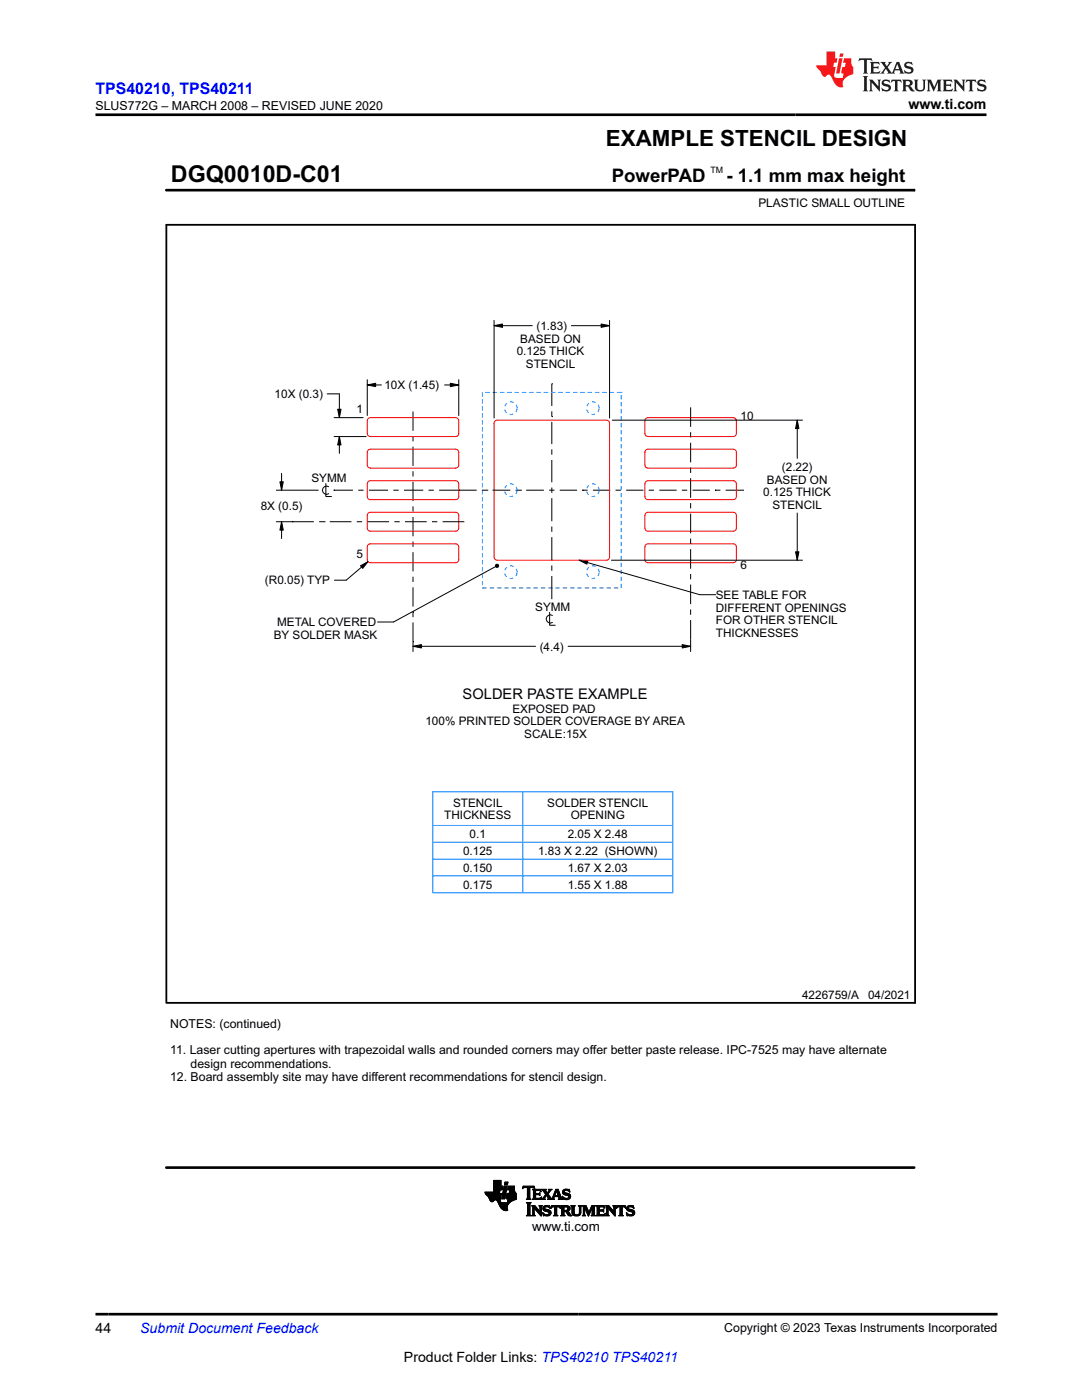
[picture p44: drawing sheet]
<svg xmlns="http://www.w3.org/2000/svg" width="216mm" height="279mm" viewBox="0 0 216 279" stroke-linecap="round" stroke-linejoin="round" font-family="sans-serif">
<defs><g id="words">
<text font-size="4.6" x="34.1" y="36.3">DGQ0010D-C01</text>
<text font-size="4.5" x="120.9" y="29.1">EXAMPLE STENCIL DESIGN</text>
<g font-size="3.7">
<text x="122.1" y="36.3">PowerPAD</text>
<text x="144.9" y="36.3">- 1.1 mm max height</text>
</g>
<text font-size="3.2" fill="#00f" x="19" y="18.7">TPS40210, TPS40211</text>
<text font-size="2.9" x="92.3" y="139.6">SOLDER PASTE EXAMPLE</text>
<g font-size="2.8">
<text x="181.3" y="21.8">www.ti.com</text>
<text x="19" y="266.1">44</text>
<text x="80.6" y="271.7">Product Folder Links: TPS40210 TPS40211</text>
</g>
<text font-size="2.8" fill="#00f" x="28" y="266.1">Submit Document Feedback</text>
<text font-size="2.7" x="106.2" y="245.6">www.ti.com</text>
<g font-size="2.5">
<text x="19" y="21.9">SLUS772G – MARCH 2008 – REVISED JUNE 2020</text>
<text x="33.9" y="205.1">NOTES: (continued)</text>
<text x="33.9" y="210.4">11. Laser cutting apertures with trapezoidal walls and rounded corners may of</text>
<text x="33.9" y="215.7">12. Board assembly site may have dif</text>
<text x="38" y="213.1">design recommendations.</text>
<text x="74.1" y="215.7">ferent recommendations for stencil design.</text>
<text x="117.7" y="210.4">fer better paste release. IPC-7525 may have alternate</text>
<text x="144.5" y="265.8">Copyright © 2023 Texas Instruments Incorporated</text>
</g>
<text font-size="2.4" x="151.3" y="41.3">PLASTIC SMALL OUTLINE</text>
<g font-size="2.3">
<text x="107" y="65.8">(1.83)</text>
<text x="103.1" y="70.9">0.125 THICK</text>
<text x="103.8" y="68.4">BASED ON</text>
<text x="76.7" y="77.7">10X (1.45)</text>
<text x="104.9" y="73.5">STENCIL</text>
<text x="54.8" y="79.4">10X (0.3)</text>
<text x="71.1" y="82.5">1</text>
<text x="147.8" y="83.8">10</text>
<text x="156" y="94">(2.22)</text>
<text x="52" y="101.8">8X (0.5)</text>
<text x="62.1" y="96.2">SYMM</text>
<text x="152.3" y="99">0.125 THICK</text>
<text x="153" y="96.5">BASED ON</text>
<text x="154.1" y="101.6">STENCIL</text>
<text x="71.1" y="111.3">5</text>
<text x="147.8" y="113.5">6</text>
<text x="52.9" y="116.6">(R0.05) TYP</text>
<text x="142.8" y="119.5">SEE TABLE FOR</text>
<text x="55.3" y="125">METAL COVERED</text>
<text x="106.8" y="121.8">SYMM</text>
<text x="142.8" y="122">DIFFERENT OPENINGS</text>
<text x="142.8" y="124.6">FOR OTHER STENCIL</text>
<text x="54.6" y="127.5">BY SOLDER MASK</text>
<text x="107.7" y="129.8">(4.4)</text>
<text x="142.8" y="127.1">THICKNESSES</text>
<text x="102.2" y="142.2">EXPOSED PAD</text>
<text x="84.9" y="144.7">100% PRINTED SOLDER COVERAGE BY AREA</text>
<text x="104.6" y="147.3">SCALE:15X</text>
<text x="90.4" y="161">STENCIL</text>
<text x="109.2" y="161">SOLDER STENCIL</text>
<text x="88.6" y="163.5">THICKNESS</text>
<text x="93.7" y="167.3">0.1</text>
<text x="113.3" y="167.3">2.05 X 2.48</text>
<text x="113.9" y="163.5">OPENING</text>
<text x="92.4" y="174">0.150</text>
<text x="92.4" y="170.6">0.125</text>
<text x="107.4" y="170.6">1.83 X 2.22 (SHOWN)</text>
<text x="113.3" y="174">1.67 X 2.03</text>
<text x="92.4" y="177.3">0.175</text>
<text x="113.3" y="177.3">1.55 X 1.88</text>
<text x="160" y="199.3">4226759/A</text>
<text x="173.2" y="199.3">04/2021</text>
</g>
<text font-size="1.8" x="141.8" y="34.6">TM</text>
</g></defs>
<g fill="none" stroke="#000" stroke-width=".2">
<path d="M33.2 38h149.2M182.4 37.7v.5M65.3 78.6h2.4v4.7M73.3 76.8l1.7-.3v.7zM73.3 75.8v7.1M73.3 76.8h2.8M88.7 76.8h2.8M89.9 76.5l1.6 .3-1.6 .4zM91.5 75.8v7.1M98.6 65l1.7-.3v.6zM98.6 63.9v19.5M98.6 65h7.6"/>
<path d="M110.1 76.6h.1M110.1 76.6v4.4M114 65h7.6M120 64.7l1.6 .3-1.6 .3zM121.6 63.9v19.5M55.1 97.8h8.4M55.9 96.1h.6l-.3 1.7zM56.2 94.5v3.3M65 96.5v2.6h1.1M65.6 97.1a.82 .82 0 0 0-1.3 .7 .82 .82 0 0 0 1.3 .7M66.6 97.8h.1M66.6 97.8h3.8"/>
<path d="M66.7 87.1h6.4M66.7 83.3h5.8M67.4 81.7h.6l-.3 1.6zM67.7 87.1l.3 1.7h-.6zM67.7 87.1v3.4M71.5 97.8h1M73.6 97.8h3.8M78.5 97.8h1.1M80.6 97.8h3.8M82.4 82.1v3.9M82.4 87v1.1M82.4 89.1v3.9"/>
<path d="M82.4 94v1.1M82.4 96.2v3.8M85.5 97.8h1.1M87.6 97.8h3.9M91.6 97.8h.1M91.6 97.8h3.5M96.2 97.8h1M97.2 97.8h.1M98.3 97.8h3.5M102.9 97.8h1M103.9 97.8h.1M105 97.8h3.5"/>
<path d="M109.6 97.8h1M110.1 83.1h.1M110.1 82.1v1M110.1 84.2v4.4M110.1 89.7v1M110.1 91.8v4.4M110.1 97.3v1.1M110.1 99.4v4.6M111.7 97.8h3.4M116.2 97.8h.1M116.2 97.8h1.1M118.3 97.8h3.5"/>
<path d="M122.2 83.9h37.9M122.8 97.8h1.1M124.9 97.8h3.5M129.4 97.8h1.1M131.6 97.8h3.4M136.1 97.8h1M137.8 81.3v3.9M137.8 86.3v1M137.8 88.4v3.9M137.8 93.3v1.1M137.8 95.4v3.9M138.2 97.8h3.4"/>
<path d="M142.7 97.8h.1M142.7 97.8h1M144.8 97.8h3.5M148.3 97.8h.1M159.1 83.9l.3 1.6h-.7zM159.1 83.9v7.6M55.1 104.1h7.5M56.2 104.1l.3 1.7h-.6zM56.2 104.1v3.4M58.3 104.1h.1M63.7 104.1h1M64.7 104.1h.1"/>
<path d="M65.8 104.1h4.3M71.2 104.1h1M71.9 112.9l1.5-.8-1 1.3zM73.3 104.1h4.3M73.4 112.1l-4.3 3.7h-2.4M78.7 104.1h1.1M80.8 104.1h4.3M82.4 101.1v1M82.4 103.2v3.8M82.4 108.1v1M82.4 110.2v3.8M82.4 115.1v1.1"/>
<path d="M82.4 117.2v3.9M86.2 104.1h1.1M88.3 104.1h4.3M98.9 112.8l.2-.2 .3 .1 .1 .2-.1 .3-.3 .1-.2-.2zM98.9 113.1l-20.4 11h-3.2M110.1 105.1v1M110.1 107.2v4.6M110.1 112.9v1M110.1 115v4.6M115.6 111.8l1.7 .1-.2 .7zM115.6 111.8l24 6.9h3.2M122 111.8h38.1"/>
<path d="M137.8 100.4v1.1M137.8 102.5v3.9M137.8 107.5v1M137.8 109.6v3.9M137.8 114.6v1M137.8 116.7v3.9M158.7 110.1h.7l-.3 1.7zM159.1 102.4v9.4M82.4 129l1.7-.4v.7zM82.4 122.1h.1M82.4 128.1h.1M82.4 122.1v1.1"/>
<path d="M82.4 124.2v5.8M82.4 129h24.5M109.7 122.2v2.6h1.1M110.2 122.8a.82 .82 0 0 0-1.2 .7 .82 .82 0 0 0 1.2 .7M113.4 129h24.4M136.1 128.6l1.7 .4-1.7 .3zM137.8 121.6v1.1M137.8 123.7v6.3M96.8 238h2.9M96.8 238.1h2.9M96.8 238.2h2.8M96.9 238.2h3.2l-.2 1"/>
<path d="M96.9 238.3h3.1M96.9 238.4h3.1M97 238.4h3M97.1 238.5h2.9M97.1 238.6h2.9M97.2 238.6h2.8M97.3 238.7h2.7M97.4 238.8h2.5M97.5 238.9h2.4M97.6 239h2.3M97.6 239.1h2.3M97.6 239.2h2.3"/>
<path d="M97.7 239.3h2.1M97.7 239.4h2.1M97.7 239.5h1M97.8 239.5h.8M97.8 239.6h.7M97.9 239.7h.6M97.9 239.7h.5M98.1 239.8h.2M98.5 237.8h1.2M98.5 237.7h1.2M98.5 237.6h1.3M98.5 236.7h1.8l-.1 .8h-1.7"/>
<path d="M98.5 237.4h1.7M98.5 237.3h1.7M98.5 237.2h1.7M98.5 237.2h1.8M98.5 237.1h1.8M98.5 237h1.8M98.5 236.9h1.8M98.5 236.8h1.8M98.5 236.6h1.5M98.5 236.5h1.5M98.5 236.4h1.5M98.5 236.3h1.5"/>
<path d="M98.5 236.2h1.5M98.5 236.1h1.5M98.5 236h1.5M98.5 235.9h1.5M98.5 235.8h1.5M98.5 235.7h1.5M98.5 235.6h1.5M99 239.5h.8M99.1 239.5h.7M99.2 239.6h.6M99.2 239.7h.6M99.3 239.7h.5"/>
<path d="M99.3 239.8h.5M99.3 239.9h.6M99.4 239.9h.6M99.7 237.9h-2.9l.1 .4 .6 .6 .4 .8 .4 .1 .4-.3h.4l.8 1.5 .7 .5h.7l-.1-.8 .6-.8M99.8 237.5l-.2 .7M99.9 239.2l-.1 .6 .6 .2h.8l.2-.7M100 236.7v-1.1h-1.5v2.3M100.1 239.2h.6M100.1 239.1h.6M100.2 239h.5M100.2 238.9h.6M100.2 238.8h.6"/>
<path d="M100.2 238.7h.6M100.2 238.6h.6M100.3 238.6h.5M100.3 238.5h.5M100.3 238.4h.6M100.3 238.3h.6M100.3 238.2h.6M100.3 238.1h.6M100.4 238h.5M100.4 238h.6M100.4 237.9h.6M100.4 237.8h.6"/>
<path d="M100.4 237.7h.6M100.4 237.6h.6M100.5 237.5h.5M100.5 237.4h.6M100.5 237.3h.6M100.5 237.2h.6M100.5 237.1h.6M100.6 237h.5M100.6 237h.6M100.6 236.9h.6M100.6 236.8h.6M100.6 236.7h.6l-.5 2.6h-.6z"/>
<path d="M100.7 236.4h.6M100.7 236.3h.6M100.7 236.2h.6M100.7 236.1h.6M100.7 236h.6M100.8 236h.5M100.8 235.9h.6l-.2 .6h-.5zM101 239.1h2M101 239h2M101 239.2h2M101 238.9h2M101 238.9v.3l.4 .1"/>
<path d="M101 238.8h2M101.1 238.7h1.9M101.1 238.6h1.9M101.1 238.5h1.9M101.1 238.4h1.9M101.1 238.3h1.9M101.2 239.9h.6M101.3 239.9h.6M101.3 239.8h.7M101.3 239.7h.8M101.3 239.7h.9M101.3 239.6h1"/>
<path d="M101.3 237.4h1.4M101.3 239.5h1.2M101.3 239.5h1.3M101.3 237.3h1.4M101.3 239.4h1.5M101.4 237.2h1.3M101.4 239.3h1.6M101.4 237.1h1.3M101.4 237h1.3M101.4 236.9h1.3M101.4 236.8h1.3M101.6 238.2h1.4"/>
<path d="M101.6 238.1h1.3M101.6 238h1.2M101.7 237.9h1.1M101.7 237.8h1M101.7 237.7h1M101.7 237.6h1M101.7 237.5l-.1 .7M102.7 237.5h-1.4l.2-.8h1.2v1l.3 .5v1.2M103 239.4l-1.2 .5M103 238.2h-1.8l-.2 .7M104.3 237.2h.1M104.3 237.1h.2"/>
<path d="M104.3 237h2.3M104.3 236.9h2.3M104.4 236.8h2.2M105 239.3h.9M105.2 239.2h.6M105.2 237.1h.5M105.2 239.1h.5M105.2 237.1v-.1h-.5l-.5 .2 .2-.5h2.1l.2 .5-.5-.2h-.4l-.1 .1M105.2 239l-.2 .3M105.2 239h.5M105.2 238.9h.5M105.2 238.8h.5"/>
<path d="M105.2 238.7h.5M105.2 238.6h.5M105.2 238.5h.5M105.2 238.4h.5M105.2 238.3h.5M105.2 238.2h.5M105.2 238.1h.5M105.2 238h.5M105.2 237.9h.5M105.2 237.8h.5M105.2 237.7h.5M105.2 237.6h.5"/>
<path d="M105.2 237.5h.5M105.2 237.4h.5M105.2 237.3h.5M105.2 237.2h.5M105.2 237.1v1.9M105.7 239l.2 .3M105.7 237.1v1.9M105.9 239.3h-.9M106.2 239.3h1.7M106.3 237.4h1.6M106.4 239.2h1.6M106.4 237.5h1.5"/>
<path d="M106.4 239.1h.5M106.4 237.6h.5M106.4 237.7l-.2-.4h1.6l.2 .5M106.4 239l-.2 .3M106.4 238.2h1.1l.2-.2v.6l-.2-.2-1.1 .1M106.4 239h.5M106.4 238.9h.5M106.4 238.8h.5M106.4 238.7h.5M106.4 238.6h.5M106.4 238.4h1.3M106.4 238.3h1.3"/>
<path d="M106.4 238.1h.5M106.4 238h.5M106.4 237.9h.5M106.4 237.8h.5M106.4 237.7h.5M106.4 237.7v1.3M106.5 237.1h.2M106.6 237.2h.1M106.9 237.7l.1-.1h.5l.5 .2M106.9 238.4v.7h.8l.3-.2-.1 .5-1.7-.1M106.9 237.7v.5M107.5 238.2h.2"/>
<path d="M107.6 238.5h.1M107.6 239.1h.4M107.6 238.1h.1M107.6 238.6h.1M107.6 237.6h.3M107.8 237.7h.2M107.9 239h.1M107.9 237.8h.1M108 238.9h.1M108 239.3h.8M108.1 237.4h.8M108.3 239.2h.4"/>
<path d="M108.3 237.5h.6M108.3 239.1h.4M108.4 237.6h.5M108.4 239l-.4 .3M108.4 239h.3M108.4 237.7h.6M108.5 238.9h.3M108.5 237.8h.5M108.5 238.8h.3M108.6 237.9h.5M108.6 238.8h.3M108.6 238h.5"/>
<path d="M108.7 238.7h.3M108.7 238.1h.8M108.7 238.6h.8M108.8 238.2h.6M108.8 239.3h-.8M108.8 238.5h.7M108.8 238.3h.6M108.9 238.4h.5M108.9 237.7l.1-.4h-.9l.8 1.1-.5 .6M108.9 237.7l.3 .4 .4-.5-.2-.3h.7l-.7 1M109.1 238.7h.5M109.2 238.8h.5"/>
<path d="M109.3 239.3l.1-.2-.4-.6-.3 .7 .1 .1M109.3 239.3h1.4M109.3 238h.3M109.3 238.9h.5M109.3 237.9h.3M109.4 238.3l.7 .9 .2-.2M109.4 239h.5M109.4 237.8h.3M109.4 239.1h.5M109.4 239.2h.6M109.5 237.7h.3M109.5 237.4h.6"/>
<path d="M109.5 237.6h.3M109.6 237.5h.3M110.1 239.2h.4M110.2 239.1h.3M110.2 239h.3M110.3 239l.6-1.7h.5l.6 1.8 .3 .2M110.3 238.9h.3M110.3 238.8h.3M110.4 238.8h1.5M110.4 238.7h1.5M110.4 238.6h.3M110.5 238.5h.2"/>
<path d="M110.5 238.4h.3M110.5 239.1l.2 .2M110.5 239.1l.1-.3h.8l.1 .3M110.5 238.3h.3M110.6 238.2h.2M110.6 238.1h.3M110.7 239.3h-1.4M110.7 238h.2M110.7 237.9h.3M110.7 237.8h.3M110.8 237.7h.7M110.8 237.6h.7"/>
<path d="M110.8 237.5h.6M110.9 237.4h.5M111 237.7l.4 .9h-.7zM111.1 237.8h.4M111.1 237.9h.5M111.1 238h.5M111.2 238.1h.4M111.2 238.2h.5M111.2 238.3h.5M111.3 238.4h.5M111.3 238.5h.5M111.4 238.6h.4"/>
<path d="M111.4 239.3h.9M111.5 238.8h.4M111.5 238.9h.5M111.5 239h.5M111.5 239.1l-.1 .2M111.6 239.2h.5M111.6 239.1h.4M112.2 238.8h.1M112.2 238.9h.2M112.2 237.9h.4M112.2 238h.5M112.2 237.8h.4"/>
<path d="M112.3 239h.3M112.3 239.3h-.9M112.3 238.1h.7M112.3 237.7h.3M112.3 239.1h.5M112.3 238.2h1.1M112.3 239.2h1.4M112.3 237.6h.4M112.3 239.3h.2M112.4 238.3h1.2M112.4 237.5h1.2M112.5 238.4h1.2"/>
<path d="M112.5 237.4h1.1M112.6 239.3h.9M112.7 238.5h1.1M112.7 237.3h.5M112.9 239.4h.3M113.1 238.6h.7M113.2 238.6l.3 .2-.3 .3h-.5l-.5-.4M113.3 239.1h.5M113.3 237.6h.4M113.4 238.7h.5M113.4 239h.4M113.5 238.8h.4"/>
<path d="M113.5 238.9h.3M113.5 237.7h.2M113.6 237.8h.1M113.7 237.9l-.6-.3h-.4l-.1 .2 .1 .2 1.1 .4v.5l-.2 .4-1.3 .1-.1-.7M113.7 237.9l-.1-.6h-.8l-.4 .3-.2 .3 .1 .3 .9 .4M113.7 237.9h.1M99.4 240h1M99.4 240.1h2.2M99.5 240.1h2.1M99.5 240.2h2M99.5 240.3h1.9M99.6 240.3h1.8"/>
<path d="M99.6 240.4h1.8M99.6 240.5h1.7M99.7 240.5h1.6M99.7 240.6h1.6M99.7 240.7h1.5M99.8 240.7h1.4M99.8 240.8h1.4M99.8 240.9h1.4M99.9 240.9h1.3M99.9 241h1.3M100 241.1h1.2M100.1 241.2h1.1"/>
<path d="M100.2 241.3h1M100.2 241.3h1.1M100.3 241.4h1M100.4 241.5h.9M100.6 241.5h.7M100.9 241.6h.1M101.2 240h.5M105 242.6l.3-.3v-2l-.3-.3h1l-.3 .3v2.1l.3 .2M105 242.6h1M105.1 240.1h.8M105.2 242.5h.6M105.2 240.2h.6"/>
<path d="M105.2 242.4h.5M105.3 240.3h.4M105.3 242.3h.4M105.3 242.2h.4M105.3 242.1h.4M105.3 242h.4M105.3 241.9h.4M105.3 241.8h.4M105.3 241.7h.4M105.3 241.6h.4M105.3 241.5h.4M105.3 241.4h.4"/>
<path d="M105.3 241.3h.4M105.3 241.2h.4M105.3 241.1h.4M105.3 241h.4M105.3 240.9h.4M105.3 240.8h.4M105.3 240.7h.4M105.3 240.6h.4M105.3 240.5h.4M105.3 240.4h.4M106 242.6h-1M106.1 242.6h.7"/>
<path d="M106.1 240.6h.6M106.2 240.7h.6M106.3 242.5h.4M106.3 240.8h.6M106.3 242.4h.3M106.3 240.9h.7M106.3 242.3h.3M106.3 242.2h.3M106.3 242.1h.3M106.3 242h.3M106.3 241.9h.3M106.3 241.8h.3"/>
<path d="M106.3 241.7h.3M106.3 241.6h.3M106.3 241.5h.3M106.3 241.4h.3M106.3 241.3h.3M106.3 241.2h.3M106.3 241.1h.8M106.3 241h.8M106.6 241.1v1.3l.2 .2M106.6 241.1h.1M106.6 241.1l1.4 1.6v-1.8l.2-.3h-.6l.1 .3 .1 .9M106.7 241.2h.5"/>
<path d="M106.7 241.3h.6M106.8 242.6h-.7M106.8 241.4h.6M106.9 241.5h.6M107 241.6h.6M107.1 241.7h.5M107.1 241.8h.9M107.2 241.9h.8M107.3 241.9h.7M107.4 242h.6M107.5 242.1h.5M107.6 242.2h.4"/>
<path d="M107.6 240.6h.6M107.6 242.3h.4M107.7 240.7h.4M107.7 242.4h.3M107.7 240.8h.3M107.7 241.8l-1-1.2h-.6l.2 .3v1.5l-.2 .2M107.7 241.8h.1M107.7 240.9h.3M107.8 241.7h.2M107.8 241.6h.2M107.8 241.5h.2M107.8 241.4h.2"/>
<path d="M107.8 241.3h.2M107.8 241.2h.2M107.8 241.1h.2M107.8 241h.2M107.8 242.5h.2M107.9 242.6h.1M108.3 242h.1M108.3 242.1h.1M108.3 242.2h.3M108.3 241.2h.4M108.3 241.1h.4M108.3 241.3h.5"/>
<path d="M108.3 242.3h.4M108.3 241h.4M108.4 241.4h.8M108.4 242.4h.6M108.4 240.9h.4M108.4 242.5h1.3M108.4 241.5h1.2M108.4 242.6h.1M108.4 240.8h1.3M108.5 241.6h1.2M108.5 240.7h1.2M108.6 241.7h1.2"/>
<path d="M108.7 242.6h.9M108.7 240.6h.7M108.9 241.8l-.5-.4v-.5l.4-.3h.9l.1 .6-.7-.4-.3 .1-.1 .2 1 .5 .3 .4M108.9 241.8l.6 .1v.4l-.6 .1-.6-.4M108.9 241.8h1M109.2 242.4h.6M109.3 241.9h.6M109.4 240.9h.3M109.5 242.3h.4M109.5 241.9h.4M109.5 242.2h.4M109.5 242h.5"/>
<path d="M109.6 242.1h.3M109.6 240.6h.1M109.6 241h.2M109.7 241.1h.1M109.9 241.1h.1M109.9 241h.2M110 242l-.3 .5-.6 .2-.5-.2-.2 .1-.1-.6M110 240.9h.2M110 240.8h1.8M110 240.7h1.7M110.1 240.6h1.6M110.4 242.6h.9"/>
<path d="M110.6 242.5h.5M110.6 242.4h.5M110.7 240.9h.4M110.7 242.3h.4M110.7 241l-.4-.1-.4 .2 .2-.5h1.6l.2 .5-.5-.2h-.3v.1M110.7 241v1.4l-.3 .2M110.7 242.2h.4M110.7 242.1h.4M110.7 242h.4M110.7 241.9h.4M110.7 241.8h.4M110.7 241.7h.4"/>
<path d="M110.7 241.6h.4M110.7 241.5h.4M110.7 241.4h.4M110.7 241.3h.4M110.7 241.2h.4M110.7 241.1h.4M110.7 241h.4M111.1 241v1.4l.2 .2M111.3 242.6h-.9M111.6 240.9h.2M111.7 241h.1M111.7 241.1h.1"/>
<path d="M111.9 242.6l.2-.2v-1.5l-.2-.3 1.5 .1 .3 .2v.4l-.1 .3-.4 .1 .9 .9h-.6l-.5-.7-.5-.1v.6l.2 .2M111.9 242.6h.8M111.9 240.6h1.3M112 240.7h1.5M112 242.5h.6M112.1 240.8h1.5M112.1 242.4h.4M112.1 240.9h.4M112.1 242.3h.4M112.1 242.2h.4M112.1 242.1h.4M112.1 242h.4"/>
<path d="M112.1 241.9h.4M112.1 241.8h1.2M112.1 241.7h1.3M112.1 241.6h1.5M112.1 241.5h.4M112.1 241.4h.4M112.1 241.3h.4M112.1 241.2h.4M112.1 241.1h.4M112.1 241h.4M112.7 240.9l-.2 .1v.6M112.7 242.6h-.8"/>
<path d="M112.9 240.9h.3l.1 .3-.1 .3-.3 .1M112.9 241.9h.6M113 241.9h.5M113.1 242h.5M113.1 242.1h.6M113.1 240.9h.6M113.2 241.5h.5M113.2 242.2h.5M113.2 242.3h.6M113.2 241h.5M113.2 241.4h.5M113.3 241.3h.4"/>
<path d="M113.3 241.1h.5M113.3 241.2h.5M113.3 242.4h.6M113.4 242.5h.6M113.5 242.6h.6M113.9 240.6h.9M114.1 240.7h.5M114.1 240.8h.5M114.1 240.9h.5M114.1 241.9h.5M114.1 241.8h.5M114.1 241.7h.5"/>
<path d="M114.1 241.6h.5M114.1 241.5h.5M114.1 241.4h.5M114.1 241.3h.5M114.1 241.2h.5M114.1 241.1h.5M114.1 241h.5M114.1 242h.5M114.1 242.1h.5M114.2 242.2h.4M114.2 242.3h.5M114.3 242.4h.6"/>
<path d="M114.4 242.5h1.3M114.6 241.9l.1 .4 .4 .1 .4-.1 .1-.4M114.6 241.9v-1l.2-.3h-.9l.2 .3 .1 1.3 .2 .3 .5 .2 .6-.1 .3-.2 .1-.5M114.6 242.6h.9M115.3 242.4h.5M115.4 240.6h.7M115.5 242.3h.3M115.5 240.7h.5M115.6 242.2h.3M115.6 242.1h.3M115.6 240.8h.3M115.6 242h.3"/>
<path d="M115.6 240.9h.3M115.6 241.9v-1l-.2-.3h.7l-.2 .2v1.1M115.6 241.9h.3M115.6 241.8h.3M115.6 241.7h.3M115.6 241.6h.3M115.6 241.5h.3M115.6 241.4h.3M115.6 241.3h.3M115.6 241.2h.3M115.6 241.1h.3M115.6 241h.3"/>
<path d="M116.2 242.6l.2-.3v-1.4l-.2-.3h.7l.6 1.3 .6-1.3h.7l-.2 .3v1.5l.2 .2M116.2 242.6h.6M116.2 240.6h.7M116.3 240.7h.7M116.3 242.5h.4M116.4 240.8h.6M116.4 242.4h.3M116.4 240.9h.7M116.4 242.3h.3M116.4 242.2h.3M116.4 242.1h.3M116.4 242h.3"/>
<path d="M116.4 241.9h.3M116.4 241.8h.3M116.4 241.7h.3M116.4 241.6h.3M116.4 241.5h.3M116.4 241.4h.3M116.4 241.3h.3M116.4 241.2h.3M116.4 241.1h.8M116.4 241h.7M116.7 242.3l.1 .3M116.7 242.3v-1.3l.7 1.7 .8-1.7v1.4l-.2 .2"/>
<path d="M116.7 241.2h.5M116.8 241.3h.4M116.8 241.4h.5M116.8 242.6h-.6M116.9 241.5h.4M116.9 241.6h.5M116.9 241.7h.5M117 241.8h.4M117 241.9h.5M117.1 241.9h.7M117.1 242h.6M117.1 242.1h.6"/>
<path d="M117.2 242.2h.4M117.2 242.3h.4M117.3 242.4h.3M117.3 242.5h.2M117.4 242.6h.1M117.6 241.9h.2M117.6 241.8h.2M117.6 241.7h.3M117.7 241.6h.2M117.7 241.5h.3M117.8 241.4h.2M117.8 241.3h.2"/>
<path d="M117.8 241.2h.3M117.9 241.1h.7M117.9 241h.7M118 240.9h.6M118 242.6h.8M118 240.8h.6M118 240.7h.7M118.1 240.6h.7M118.1 242.5h.6M118.1 242.4h.5M118.2 242.3h.4M118.2 242.2h.4"/>
<path d="M118.2 242.1h.4M118.2 242h.4M118.2 241.9h.4M118.2 241.8h.4M118.2 241.7h.4M118.2 241.6h.4M118.2 241.5h.4M118.2 241.4h.4M118.2 241.3h.4M118.2 241.2h.4M118.8 242.6h-.8M119 242.6h1.6"/>
<path d="M119 240.6h1.6M119.1 240.7h1.5M119.1 242.5h1.6M119.1 240.8h1.5M119.2 242.4h1.5M119.2 240.9h.4M119.2 242.3h.4M119.2 242.2h.4M119.2 242.1h.4M119.2 242h.4M119.2 241.9h.4M119.2 241.8h.4"/>
<path d="M119.2 241.7h1.3M119.2 241.6h1.3M119.2 241.5h1.3M119.2 241.4h.4M119.2 241.3h.4M119.2 241.2h.4M119.2 241.1h.4M119.2 241h.4M119.6 241v.5h.6l.3-.2v.6l-.3-.2h-.6v.7h.8l.4-.3M119.8 240.9l-.2 .1M120.1 240.9l.6 .2M120.3 241.8h.2"/>
<path d="M120.4 241.4h.1M120.4 240.9h.3M120.6 242.3h.2M120.6 241h.1M120.7 241.1h.1M120.7 241.1l-.2-.5h-1.5l.2 .3v1.4l-.2 .3M120.7 242.2h.1M120.8 242.1h.1M120.8 242.1l-.2 .5h-1.6M120.9 242.6h.6M120.9 240.6h.6M121 240.7h.6"/>
<path d="M121 242.5h.4M121 240.8h.6M121.1 242.4h.2M121.1 240.9h.6M121.1 242.3h.2M121.1 242.2h.2M121.1 242.1h.2M121.1 242h.2M121.1 241.9h.2M121.1 241.8h.2M121.1 241.7h.2M121.1 241.6h.2"/>
<path d="M121.1 241.5h.2M121.1 241.4h.2M121.1 241.3h.2M121.1 241.2h.2M121.1 241.1h.8M121.1 241h.7M121.3 241.1v1.3l.2 .2M121.3 241.1h.1M121.3 241.1l1.5 1.6v-1.8l.1-.3h-.6l.2 .3v.9l-1-1.2h-.6l.2 .3v1.4l-.2 .3M121.4 241.2h.6M121.5 241.3h.6M121.5 242.6h-.6"/>
<path d="M121.6 241.4h.5M121.6 241.5h.6M121.7 241.6h.6M121.8 241.7h.6M121.9 241.8h.9M122 241.9h.8M122.1 241.9h.7M122.1 242h.7M122.2 242.1h.6M122.3 242.2h.5M122.3 240.6h.6M122.4 242.3h.4"/>
<path d="M122.4 240.7h.5M122.5 242.4h.3M122.5 240.8h.3M122.5 240.9h.3M122.5 241.7h.3M122.5 241.6h.3M122.5 241.5h.3M122.5 241.4h.3M122.5 241.3h.3M122.5 241.2h.3M122.5 241.1h.3M122.5 241h.3"/>
<path d="M122.6 242.5h.2M122.6 242.6h.2M123 241.1h.1M123 241h.2M123 240.9h.3M123.1 240.8h1.7M123.1 240.7h1.7M123.1 240.6h1.7M123.5 242.6h.9M123.7 242.5h.5M123.7 242.4h.5M123.7 240.9h.5"/>
<path d="M123.7 241v-.1h-.3l-.4 .2 .1-.5h1.7l.1 .5-.4-.2h-.3l-.1 .1M123.7 241v1.4l-.2 .2M123.7 242.3h.4M123.7 242.2h.4M123.7 242.1h.4M123.7 242h.4M123.7 241.9h.4M123.7 241.8h.4M123.7 241.7h.4M123.7 241.6h.4M123.7 241.5h.4M123.7 241.4h.4"/>
<path d="M123.7 241.3h.4M123.7 241.2h.4M123.7 241.1h.4M123.7 241h.4M124.1 241l.1 1.4 .2 .2M124.4 242.6h-.9M124.6 240.9h.2M124.7 241h.2M124.8 241.1h.1M125 242h.1M125 242.1h.1M125 242.2h.3"/>
<path d="M125 241.2h.4M125 241.1h.4M125 241.3h.5M125 242.3h.4M125 241h.4M125.1 241.4h.8M125.1 242.4h.6M125.1 240.9h.4M125.1 242.5h1.3M125.1 241.5h1.2M125.1 242.6h.1M125.1 240.8h1.3"/>
<path d="M125.2 241.6h1.2M125.2 240.7h1.2M125.3 241.7h1.2M125.4 242.6h.9M125.4 240.6h.7M125.6 241.8l-.5-.4v-.5l.4-.3h.9l.1 .6-.7-.4-.3 .1-.1 .2 1 .5 .3 .4M125.6 241.8l.6 .1v.4l-.6 .1-.6-.4M125.6 241.8h1M125.9 242.4h.6M126 241.9h.6M126.1 240.9h.3M126.2 242.3h.4"/>
<path d="M126.2 241.9h.4M126.2 242.2h.4M126.2 242h.5M126.3 242.1h.3M126.3 240.6h.1M126.3 241h.2M126.4 241.1h.1M126.7 242l-.3 .5-.6 .2-.5-.2-.2 .1-.1-.6"/>
</g>
<g fill="#000">
<path d="M73.3 76.8l1.7-.3v.7zM89.9 76.5l1.6 .3-1.6 .4zM98.6 65l1.7-.3v.6zM120 64.7l1.6 .3-1.6 .3zM55.9 96.1h.6l-.3 1.7zM67.4 81.7h.6l-.3 1.6zM67.7 87.1l.3 1.7h-.6zM159.1 83.9l.3 1.6h-.7zM56.2 104.1l.3 1.7h-.6zM71.9 112.9l1.5-.8-1 1.3zM98.9 112.8l.2-.2 .3 .1 .1 .2-.1 .3-.3 .1-.2-.2zM115.6 111.8l1.7 .1-.2 .7z"/>
<path d="M158.7 110.1h.7l-.3 1.7zM82.4 129l1.7-.4v.7zM136.1 128.6l1.7 .4-1.7 .3z"/>
</g>
<path d="M33.2 44.9h149.4v155.2h-149.4z" fill="none" stroke="#000" stroke-width=".36"/>
<g fill="none" stroke="#007fff" stroke-width=".2">
<path d="M96.3 78.3v.8M96.3 79.7v.8M96.8 78.3h.9M98.3 78.3h.9M99.8 78.3h.8M101.2 78.3h.9M102.7 78.3h.8M104.1 78.3h.9M105.6 78.3h.9M107 78.3h.9M108.5 78.3h.9M110 78.3h.8"/>
<path d="M111.4 78.3h.9M112.9 78.3h.9M114.3 78.3h.9M115.8 78.3h.9M117.3 78.3h.8M118.7 78.3h.9M120.2 78.3h.8M121.6 78.3h.9M123.1 78.3h.9M124 78.3h.1M124 78.9v.8M96.3 81.1v.8"/>
<path d="M96.3 82.5v.8M96.3 83.9v.8M96.3 85.3v.8M96.3 86.7v.8M96.3 88.1v.8M96.3 89.5v.8M96.3 90.9v.8M96.3 92.3v.8M96.3 93.6v.9M96.3 95v.9M96.3 96.4v.9M96.3 97.8v.9"/>
<path d="M96.3 99.2v.9M124 80.3v.8M124 81.7v.8M124 83.1v.8M124 84.4v.9M124 85.8v.9M124 87.2v.9M124 88.6v.9M124 90v.9M124 91.4v.9M124 92.8v.8M124 94.2v.8"/>
<path d="M124 95.6v.8M124 97v.8M124 98.4v.8M124 99.8v.8M96.3 117.3h.1M96.3 117.3h.8M96.3 100.6v.9M96.3 102v.8M96.3 103.4v.8M96.3 104.8v.8M96.3 106.2v.8M96.3 107.6v.8"/>
<path d="M96.3 109v.8M96.3 110.4v.8M96.3 111.8v.8M96.3 113.2v.8M96.3 114.6v.8M96.3 115.9v.9M97.7 117.3h.9M99.2 117.3h.9M100.6 117.3h.9M102.1 117.3h.9M103.5 117.3h.9M105 117.3h.9"/>
<path d="M106.5 117.3h.8M107.9 117.3h.9M109.4 117.3h.9M110.8 117.3h.9M112.3 117.3h.9M113.8 117.3h.8M115.2 117.3h.9M116.7 117.3h.8M118.1 117.3h.9M119.6 117.3h.9M121 117.3h.9M122.5 117.3h.9"/>
<path d="M124 101.2v.8M124 102.6v.8M124 104v.8M124 105.4v.8M124 106.7v.9M124 108.1v.9M124 109.5v.9M124 110.9v.9M124 112.3v.9M124 113.7v.9M124 115.1v.8M124 116.5v.8"/>
<path d="M86.4 158h47.9v20.2h-47.9zM104.3 158v20.2M86.4 174.8h47.9M86.4 171.5h47.9M86.4 168.1h47.9M86.4 164.7h47.9"/>
</g>
<path d="M33.2 38h149.2M33.2 233h149.2" fill="none" stroke="#000" stroke-width=".53"/>
<path d="M73.5 96.1l.4-.2h17a.63 .63 0 0 1 .6 .7v2.5a.63 .63 0 0 1-.6 .6h-17a.63 .63 0 0 1-.6-.6v-2.5zM73.5 83.5l.4-.2h17a.63 .63 0 0 1 .6 .7v2.5a.63 .63 0 0 1-.6 .6h-17a.63 .63 0 0 1-.6-.6v-2.5zM73.5 89.8l.4-.2h17a.63 .63 0 0 1 .6 .7v2.5a.63 .63 0 0 1-.6 .6h-17a.63 .63 0 0 1-.6-.6v-2.5zM98.8 84l.4-.1h21.8a.63 .63 0 0 1 .6 .6v26.7a.63 .63 0 0 1-.6 .6h-21.8a.63 .63 0 0 1-.6-.6v-26.7zM128.9 96.1l.4-.2h17a.63 .63 0 0 1 .6 .7v2.5a.63 .63 0 0 1-.6 .6h-17a.63 .63 0 0 1-.6-.6v-2.5zM128.9 89.8l.4-.2h17a.63 .63 0 0 1 .6 .7v2.5a.63 .63 0 0 1-.6 .6h-17a.63 .63 0 0 1-.6-.6v-2.5zM128.9 83.5l.4-.2h17a.63 .63 0 0 1 .6 .7v2.5a.63 .63 0 0 1-.6 .6h-17a.63 .63 0 0 1-.6-.6v-2.5zM73.5 108.7l.4-.2h17a.63 .63 0 0 1 .6 .7v2.5a.63 .63 0 0 1-.6 .6h-17a.63 .63 0 0 1-.6-.6v-2.5zM73.5 102.4l.4-.2h17a.63 .63 0 0 1 .6 .7v2.5a.63 .63 0 0 1-.6 .6h-17a.63 .63 0 0 1-.6-.6v-2.5zM128.9 108.7l.4-.2h17a.63 .63 0 0 1 .6 .7v2.5a.63 .63 0 0 1-.6 .6h-17a.63 .63 0 0 1-.6-.6v-2.5zM128.9 102.4l.4-.2h17a.63 .63 0 0 1 .6 .7v2.5a.63 .63 0 0 1-.6 .6h-17a.63 .63 0 0 1-.6-.6v-2.5z" fill="none" stroke="#f00" stroke-width=".2"/>
<g fill="none" stroke="#007fff" stroke-width=".2" stroke-dasharray=".7 .7" stroke-linecap="butt">
<circle cx="101.9" cy="97.8" r="1.26"/>
<circle cx="101.9" cy="81.5" r="1.26"/>
<circle cx="118.3" cy="97.8" r="1.26"/>
<circle cx="118.3" cy="81.5" r="1.26"/>
<circle cx="101.9" cy="114.2" r="1.26"/>
<circle cx="118.3" cy="114.2" r="1.26"/>
</g>
<path d="M171.5 11.6l-.2 .6 .5-.2h.6v.1v2.2l-.2 .4h1l-.2-.4v-2.2v-.1h.5l.5 .2-.1-.6zM173.6 12.4l.2 .3v1.6l-.2 .4h1.9l.1-.6a1.08 1.08 0 0 1-1.3 .2v-.7h.6l.4 .2v-.7l-.4 .2h-.6v-.5l.2-.2a1 1 0 0 1 1 .3l-.1-.5zM175.7 12.4l.9 1.1-1 1.2h.9l-.2-.2 .5-.8 .4 .8-.2 .2h1.6l-.2-.2 .2-.5h.9l.1 .5-.1 .2h.9l-.2-.4-.8-1.9h-.5l-.9 2.1-.9-1.1 .9-1h-.8l.2 .2-.4 .6-.4-.6 .2-.2zM179 12.8l.4 1h-.7zM180.7 12.5a.65 .65 0 0 0-.2 .7 .65 .65 0 0 0 .6 .5l.6 .1 .1 .3a.79 .79 0 0 1-.7 .4 .79 .79 0 0 1-.7-.5l.1 .7 .2-.1a.93 .93 0 0 0 1.1 0 .93 .93 0 0 0 .4-.9 1.46 1.46 0 0 0-1.2-.6l-.1-.3a1.09 1.09 0 0 1 1.2 .2l-.2-.6-.1 .1-.5-.2zM172.2 15.2l.2 .4v2.2l-.2 .4h1l-.2-.4v-2.2l.2-.4zM173.4 15.9l.2 .4v1.5l-.2 .4h.8l-.3-.4 .1-1.3 1.6 1.8v-2l.2-.4h-.7l.1 .2 .1 1.1-1.2-1.3zM176.2 16a.65 .65 0 0 0-.2 .8 .65 .65 0 0 0 .6 .4l.6 .2 .1 .2a.79 .79 0 0 1-.7 .4 .79 .79 0 0 1-.7-.5l.1 .7 .2-.1a.93 .93 0 0 0 1.1 .1 .93 .93 0 0 0 .4-1 1.46 1.46 0 0 0-1.2-.5l-.1-.4a1.09 1.09 0 0 1 1.2 .2l-.1-.6-.2 .1-.5-.1zM177.9 15.9l-.1 .6a.63 .63 0 0 1 .8-.3v1.6l-.3 .4h1l-.2-.4v-1.6a.66 .66 0 0 1 .8 .3l-.1-.6zM180 15.9l.2 .4v1.5l-.2 .4h1l-.2-.2-.1-.7h.5l.1 .2a.79 .79 0 0 0 1.2 .6l-1-.9a.61 .61 0 0 0 .6-.6 .61 .61 0 0 0-.5-.7zM180.8 16.2h.1a.47 .47 0 0 1 .5 .1 .47 .47 0 0 1 .1 .5l-.1 .1-.7 .1zM182.3 15.9l.2 .2a2.27 2.27 0 0 0 .4 2 1.04 1.04 0 0 0 1.7-.7v-1.3l.2-.2h-.8l.2 .4v1.1a.6 .6 0 0 1-.6 .6 .6 .6 0 0 1-.6-.6v-1.1l.3-.4zM184.9 15.9l.2 .4v1.5l-.2 .4h.8l-.3-.4v-1.4l.9 1.9 .9-1.9v1.4l-.3 .4h1l-.2-.4v-1.5l.2-.4h-.8l-.7 1.5-.6-1.5zM188.1 15.9l.2 .4v1.5l-.2 .4h1.9l.1-.6a1.09 1.09 0 0 1-1.3 .2v-.7h.6l.4 .2v-.6l-.4 .2h-.6v-.6l.2-.1a1.01 1.01 0 0 1 1 .3l-.1-.6zM190.2 15.9l.3 .4v1.5l-.3 .4h.8l-.2-.4v-1.3l1.6 1.8v-2l.2-.4h-.7l.2 .2v1.1l-1.2-1.3zM192.8 15.9l-.1 .6a.63 .63 0 0 1 .8-.3v1.6l-.3 .4h1l-.2-.4v-1.6a.66 .66 0 0 1 .8 .3l-.1-.6zM195.2 16a.65 .65 0 0 0-.2 .8 .65 .65 0 0 0 .6 .4l.6 .2 .2 .2a.79 .79 0 0 1-.7 .4 .79 .79 0 0 1-.7-.5l.1 .7 .2-.1a.93 .93 0 0 0 1 .1 .93 .93 0 0 0 .5-1 1.46 1.46 0 0 0-1.3-.5v-.4a1.09 1.09 0 0 1 1.2 .2l-.2-.6-.2 .1-.5-.1z" fill="#231f20"/>
<path d="M164.9 10.3v2.7h-2l.1 .4 .8 1a.95 .95 0 0 0 1 .9 .59 .59 0 0 1 .5-.4 .59 .59 0 0 1 .5 .3l.4 .8a1.59 1.59 0 0 0 2.1 1.4 1.61 1.61 0 0 1 1-2.3l1-.3-.1-1.5a1.59 1.59 0 0 1-.3-1.7h-1.5l-.2 .9h.6l-.2 .9h-.5l-.2 .9v.3l.4 .1-.1 .9h-.7a.73 .73 0 0 1-1-.7l.3-1.5h-.5l.1-.9h.5l.2-.9h-.5v-1.3zM167.4 11.6l-.6 3.1h.7l.6-3.1zM167.6 10.7l-.1 .6h.7l.1-.6z" fill="#ed1c24"/>
<path d="M19 22.9h177.8M19 262.3h180" fill="none" stroke="#000" stroke-width=".53"/>
<use href="#words"/>
</svg>
